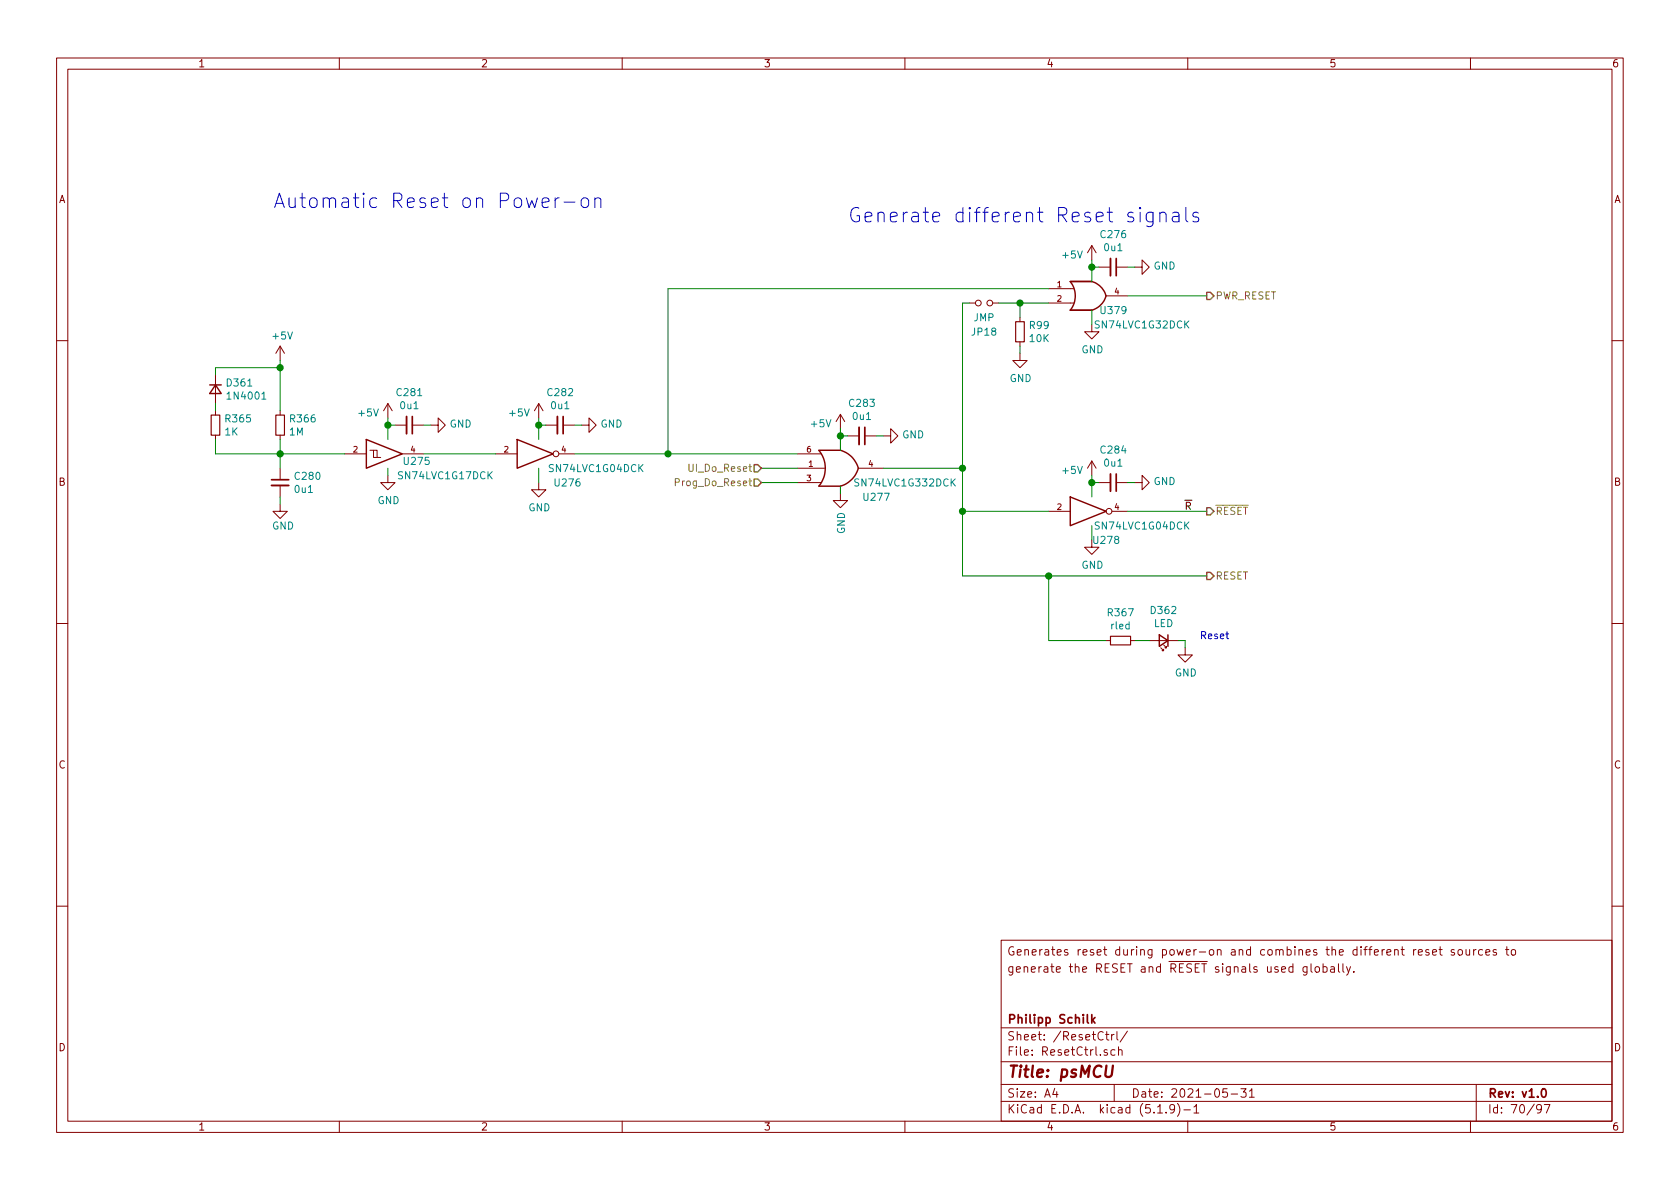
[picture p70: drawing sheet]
<svg xmlns="http://www.w3.org/2000/svg" width="297mm" height="210mm" viewBox="0 0 297 210" stroke-linecap="round" stroke-linejoin="round" font-family="sans-serif">
<defs><g id="words">
<g font-size="3.5" fill="#0000c2">
<text x="48.3" y="36.8">Automatic Reset on Power-on</text>
<text x="149.9" y="39.4">Generate different Reset signals</text>
</g>
<text font-size="2.8" fill="#840000" x="178" y="190.5">Title: psMCU</text>
<g font-size="2.1" fill="#840000">
<text x="178" y="172">generate the RESET and RESET signals used globally.</text>
<text x="178" y="169">Generates reset during power-on and combines the different reset sources to</text>
<text x="178" y="184">Sheet: /ResetCtrl/</text>
<text x="178" y="181">Philipp Schilk</text>
<text x="178" y="186.7">File: ResetCtrl.sch</text>
<text x="178" y="196.9">KiCad E.D.A. kicad (5.1.9)-1</text>
<text x="178" y="194.1">Size: A4</text>
<text x="200" y="194.1">Date: 2021-05-31</text>
<text x="263" y="194.1">Rev: v1.0</text>
<text x="263" y="196.9">Id: 70/97</text>
</g>
<g font-size="1.8" fill="#840000">
<text x="35" y="11.9">1</text>
<text x="85" y="11.9">2</text>
<text x="135" y="11.9">3</text>
<text x="185" y="11.9">4</text>
<text x="235" y="11.9">5</text>
<text x="285" y="11.9">6</text>
<text x="10.4" y="35.9">A</text>
<text x="285.4" y="35.9">A</text>
<text x="10.4" y="85.9">B</text>
<text x="285.4" y="85.9">B</text>
<text x="10.4" y="135.9">C</text>
<text x="285.4" y="135.9">C</text>
<text x="10.4" y="185.9">D</text>
<text x="285.4" y="185.9">D</text>
<text x="35" y="199.9">1</text>
<text x="85" y="199.9">2</text>
<text x="135" y="199.9">3</text>
<text x="185" y="199.9">4</text>
<text x="235" y="199.9">5</text>
<text x="285" y="199.9">6</text>
</g>
<g font-size="1.8" fill="#008484">
<text x="188" y="45.7">+5V</text>
<text x="194.7" y="42.1">C276</text>
<text x="195.3" y="44.4">0u1</text>
<text x="204" y="47.7">GND</text>
<text x="171.9" y="59.4">JP18</text>
<text x="172.2" y="56.8">JMP</text>
<text x="182.1" y="58.2">R99</text>
<text x="193.9" y="58.1">SN74LVC1G32DCK</text>
<text x="194.7" y="55.5">U379</text>
<text x="48.3" y="60">+5V</text>
<text x="182.1" y="60.5">10K</text>
<text x="191.2" y="62.5">GND</text>
<text x="40.2" y="68.3">D361</text>
<text x="40.5" y="70.7">1N4001</text>
<text x="70.3" y="70">C281</text>
<text x="97" y="70">C282</text>
<text x="150.3" y="72">C283</text>
<text x="178.5" y="67.6">GND</text>
<text x="39.8" y="77">1K</text>
<text x="40" y="74.7">R365</text>
<text x="51.2" y="77">1M</text>
<text x="51.4" y="74.7">R366</text>
<text x="63.5" y="73.7">+5V</text>
<text x="70.9" y="72.4">0u1</text>
<text x="79.5" y="75.6">GND</text>
<text x="90.2" y="73.7">+5V</text>
<text x="97.5" y="72.4">0u1</text>
<text x="106.2" y="75.6">GND</text>
<text x="143.5" y="75.6">+5V</text>
<text x="150.9" y="74.3">0u1</text>
<text x="159.5" y="77.5">GND</text>
<text x="71.6" y="82.2">U275</text>
<text x="97.4" y="83.5">SN74LVC1G04DCK</text>
<text x="188" y="83.8">+5V</text>
<text x="194.7" y="80.2">C284</text>
<text x="195.3" y="82.5">0u1</text>
<text x="52.2" y="87.2">0u1</text>
<text x="52.3" y="84.9">C280</text>
<text x="66.8" y="89.1">GND</text>
<text x="70.7" y="84.8">SN74LVC1G17DCK</text>
<text x="98.2" y="86">U276</text>
<text x="151.5" y="86">SN74LVC1G332DCK</text>
<text x="152.8" y="88.6">U277</text>
<text x="204" y="85.8">GND</text>
<text x="48.1" y="93.6">GND</text>
<text x="93.4" y="90.4">GND</text>
<text x="149.4" y="94.5" transform="rotate(-90 149.4 94.5)">GND</text>
<text x="193.9" y="93.6">SN74LVC1G04DCK</text>
<text x="191.2" y="100.6">GND</text>
<text x="193.5" y="96.2">U278</text>
<text x="196" y="109">R367</text>
<text x="196.5" y="111.3">rled</text>
<text x="203.6" y="108.6">D362</text>
<text x="204" y="110.9">LED</text>
<text x="207.7" y="119.6">GND</text>
</g>
<g font-size="1.8" fill="#848400">
<text x="214.9" y="53">PWR_RESET</text>
<text x="122.2" y="83.4">UI_Do_Reset</text>
<text x="119.9" y="86">Prog_Do_Reset</text>
<text x="214.9" y="91.1">RESET</text>
<text x="214.9" y="102.5">RESET</text>
</g>
<text font-size="1.8" x="209.5" y="90.2">R</text>
<text font-size="1.8" fill="#0000c2" x="212.1" y="113">Reset</text>
<g font-size="1.4" fill="#840000">
<text x="186.9" y="50.8">1</text>
<text x="186.9" y="53.3">2</text>
<text x="197.1" y="52.1">4</text>
<text x="62.5" y="80">2</text>
<text x="72.6" y="80">4</text>
<text x="89.2" y="80">2</text>
<text x="99.3" y="80">4</text>
<text x="142.7" y="80">6</text>
<text x="143" y="82.5">1</text>
<text x="153.6" y="82.5">4</text>
<text x="142.7" y="85.1">3</text>
<text x="186.9" y="90.2">2</text>
<text x="197.1" y="90.2">4</text>
</g>
</g></defs>
<g fill="none" stroke="#840000" stroke-width=".18">
<path d="M10 10.3h277v189.9h-277zM12 12.2h273v186.1h-273zM60 10.3v1.9M110 10.3v1.9M160 10.3v1.9M210 10.3v1.9M260 10.3v1.9M171.4 53.6h1.1M175.5 53.6h1M180.3 56.1v.8M185.4 53.6h4.5M185.4 51h4.5"/>
<path d="M193 57.4v1.3h1.3l-1.3 1.2-1.2-1.2h1.2M193 43.4v2.6M193 43.4l-.7 1.3M193 43.4l.8 1.3M194.3 47.2h2M195.6 52.3h3.8M197.4 47.2h2M200.7 47.2h1.2v-1.2l1.3 1.2-1.3 1.3v-1.3M10 60.2h2M38.1 66.3v5.1M38.1 72.6v.8M38.1 77v.7"/>
<path d="M49.5 61.2v2.5M49.5 72.6v.8M49.5 77v.7M49.5 61.2l-.7 1.3M49.5 61.2l.8 1.3M65.4 79.6h.6v1.3h1.3M66 79.6h.7v1.3M68.6 71.4l-.8 1.2M68.6 71.4v2.5M68.6 71.4l.7 1.2M69.8 75.2h2.1M72.9 75.2h2"/>
<path d="M76.2 75.2h1.3v-1.3l1.2 1.3-1.2 1.2v-1.2M95.2 71.4l-.7 1.2M95.2 71.4v2.5M95.2 71.4l.8 1.2M96.5 75.2h2.1M99.6 75.2h2M102.9 75.2h1.2v-1.3l1.3 1.3-1.3 1.2v-1.2M148.6 73.3l-.8 1.2M148.6 73.3v2.5M148.6 73.3l.8 1.2M149.9 77.1h2M152.9 77.1h2"/>
<path d="M156.2 77.1h1.3v-1.3l1.2 1.3-1.2 1.3v-1.3M180.3 62.5v1.2h1.3l-1.3 1.3-1.2-1.3h1.2M180.3 60.4v.8M285 60.2h2M49.5 89.1v1.3h1.3l-1.3 1.3-1.2-1.3h1.2M49.5 82.8v2M49.5 85.8v2.1M61 80.3h3.8M68.6 84.1v1.2h1.2l-1.2 1.3-1.3-1.3h1.3M71.1 80.3h3.8M87.6 80.3h3.8M95.2 85.3v1.3h1.3l-1.3 1.3-1.2-1.3h1.2"/>
<path d="M98.8 80.3h2.8M141 82.8h4.8M141 85.3h4.2M141 80.3h4.2M148.6 87.2v1.3h1.3l-1.3 1.3-1.3-1.3h1.3M151.8 82.8h4.4M185.4 90.4h3.8M193 95.5v1.3h1.3l-1.3 1.2-1.2-1.2h1.2M193 81.5l-.7 1.3M193 81.5v2.6M193 81.5l.8 1.3M194.3 85.3h2"/>
<path d="M196.6 90.4h2.8M197.4 85.3h2M200.7 85.3h1.2v-1.2l1.3 1.2-1.3 1.3v-1.3M10 110.3h2M195.6 113.3h.7M199.9 113.3h.8M203.2 113.3h5.1M205.2 114.5l.5 .6h-.2h.2v-.3M205.7 114l.5 .5h-.2h.2v-.2M209.5 114.5v1.3h1.3l-1.3 1.3-1.2-1.3h1.2M285 110.3h2M10 160.2h2"/>
<path d="M177 166.3h108v32h-108zM231.1 170.9v1.3l-.3 .2h-.3M231.1 171l-.4-.1-.3 .3 .1 .6 .2 .1h.4M231.8 170.4v1.3l.2 .2M232.6 171.1l.2-.2 .4 .2v.7l-.2 .1-.4-.1zM233.9 171l.5-.1 .2 .3v.6l-.2 .1h-.5M233.9 170.4v1.5M235.3 171h.6v.9M235.9 171.3l-.5 .1a.29 .29 0 0 0-.2 .2 .29 .29 0 0 0 .2 .3h.5M236.7 170.4v1.3l.2 .2M237.4 170.4v1.3l.2 .2M238.1 170.9l.3 1"/>
<path d="M238.8 170.9l-.5 1.4-.2 .1M239.4 171.8v.1M249.9 167.9v1M250.4 167.9l-.3 .1-.2 .2M250.8 168.4l.7-.1-.1-.3-.4-.1-.2 .2 .1 .7h.5M252.6 168l-.3-.1-.2 .2v.2l.5 .2v.3h-.5M253.3 168.4l.7-.1-.1-.3-.4-.1-.2 .2 .1 .7h.5M254.4 167.9h.6M254.6 167.4v1.3l.4 .2M257.1 168l-.3-.1-.2 .2v.2l.5 .2v.3h-.5M257.9 168l.2-.1 .4 .1v.8l-.2 .1-.4-.1zM259.2 167.9l.1 .9 .3 .1 .2-.1"/>
<path d="M259.8 167.9v1M260.6 167.9v1M261 167.9l-.4 .3M262.1 168l-.4-.1-.3 .3 .1 .6 .2 .1 .4-.1M262.7 168.4l.7-.1-.1-.3-.4-.1-.2 .2 .1 .7h.5M264.6 168a.37 .37 0 0 0-.6 .1l.1 .2 .5 .2v.1l-.2 .3-.4-.1M266.2 167.9h.6M266.4 167.4v1.3l.4 .2M267.3 168l.2-.1 .4 .1v.8l-.2 .1-.4-.1zM285 160.2h2M60 198.3v1.9M110 198.3v1.9"/>
<path d="M160 198.3v1.9M177 194.8h108M177 191.8h108M177 187.8h108M177 181.8h108M186.5 192.5l-.4 1h1M186.8 193v1M195.5 182.9h.6M195.7 182.4v1.3l.4 .2M195.8 185.7l-.4-.1-.2 .2 .1 .2 .5 .2v.3h-.6M196.5 182.9v1M197 182.9l-.5 .3"/>
<path d="M197 191.8v3M197.1 185.7l-.4-.1-.3 .3 .1 .6 .2 .1 .4-.1M197.5 182.4v1.3l.2 .2M197.8 185.7l.2-.1 .3 .1 .1 .9M197.8 185.1v1.5M199.3 182.3l-1.3 2M204.7 196.8h.8M206.2 196.7v.1M207.7 196l-.1 .1a.48 .48 0 0 1-.6 .1l-.2-.2 .2-.6a.48 .48 0 0 1 .6 .1 1.27 1.27 0 0 1-.2 1.2l-.4 .1M208.2 195.1a1.71 1.71 0 0 1 0 2.3M209.3 196.3h1.2M210 198.3v1.9"/>
<path d="M211.1 195.8l.4-.5v1.5M211.1 196.8h.9M217 192.5h-.7l-.1 .7 .2-.1 .5 .1 .1 .2v.5l-.2 .1-.6-.1M217.7 193.5h1.1M219.4 192.5h.9l-.5 .6 .5 .1v.7l-.3 .1-.6-.1M220.9 193l.4-.5v1.5M220.9 194h.9M260 198.3v1.9M261 191.8v6.5M272.5 196l-.1 .2a.48 .48 0 0 1-.6-.1v-.6a.48 .48 0 0 1 .6-.1l.1 .1a1.19 1.19 0 0 1-.2 1.2l-.5 .1M273 195.3h1l-.6 1.5"/>
<circle cx="173" cy="53.6" r=".51"/>
<circle cx="175" cy="53.6" r=".51"/>
<circle cx="98.3" cy="80.3" r=".51"/>
<circle cx="196.1" cy="90.4" r=".51"/>
</g>
<path d="M197.4 45.7v3.1M72.9 73.7v3M99.6 73.7v3M152.9 75.6v3M48 84.8h3.1M197.4 83.8v3.1M192.3 179.4v1.3l.2 .2M193 179.4v1.5M193.6 179.9l-.6 .6M193.2 180.4l.4 .5M272.7 192.7l.2-.2a.81 .81 0 0 1 .6 .6 .81 .81 0 0 1-.3 .8l-.2 .1a.79 .79 0 0 1-.3-1.3z" fill="none" stroke="#840000" stroke-width=".3"/>
<path d="M195.6 188.4l-.2 1.7 .2 .2a.66 .66 0 0 0 1-.2l.2-1.7" fill="none" stroke="#840000" stroke-width=".41"/>
<path d="M196.3 45.7v3.1M71.9 73.7v3M98.6 73.7v3M151.9 75.6v3M48 85.8h3.1M196.3 83.8v3.1" fill="none" stroke="#840000" stroke-width=".33"/>
<path d="M179.6 56.9h1.5v3.5h-1.5zM37.3 73.4h1.6v3.6h-1.6zM48.8 73.4h1.5v3.6h-1.5zM196.3 112.5h3.6v1.5h-3.6z" fill="none" stroke="#840000" stroke-width=".2"/>
<path d="M189.2 49.8h3.8a3.7 3.7 0 0 1 2.6 2.5 3.7 3.7 0 0 1-2.6 2.6l-3.8-.1a4 4 0 0 0 0-5M37.1 68.1h2M38.1 68.1l1 1.5h-2zM64.8 77.7l6.3 2.6-6.3 2.5zM91.4 77.7l6.4 2.6-6.4 2.5zM144.8 79.6a4.9 4.9 0 0 1 0 6.3M144.8 79.6h3.8a4.5 4.5 0 0 1 3.2 3.2 4.7 4.7 0 0 1-3.2 3.2h-3.8M189.2 87.9l6.4 2.5-6.4 2.6zM205 112.3l1.5 1-1.5 1zM206.5 112.3v2" fill="none" stroke="#840000" stroke-width=".25"/>
<path d="M46.3 70.6h.7" fill="none" stroke="#008484" stroke-width=".18"/>
<g fill="#ffffc2" stroke="#ffffc2" stroke-width=".18">
<path d="M189.2 54.9h3.8z"/>
<path d="M189.2 49.8h3.8z"/>
</g>
<g fill="none" stroke="#008400" stroke-width=".18">
<path d="M171.4 53.6h-1.2v48.2h43.2M176.5 53.6h8.9M180.3 53.6v2.5M185.4 51h-67.3v29.3M193 46v3.8M193 54.9v2.5M193 47.2h1.3M199.4 52.3h14M199.4 47.2h1.3M38.1 77.7v2.6h22.9M38.1 71.4v1.2M49.5 63.7v8.9"/>
<path d="M49.5 77.7v5.1M49.5 65h-11.4v1.3M68.6 75.2h1.2M68.6 73.9v3.8M74.9 75.2h1.3M95.2 75.2h1.3M95.2 73.9v3.8M101.6 75.2h1.3M148.6 75.8v3.8M148.6 77.1h1.3M154.9 77.1h1.3M180.3 61.2v1.3"/>
<path d="M49.5 87.9v1.2M68.6 82.8v1.3M74.9 80.3h12.7M95.2 82.8v2.5M101.6 80.3h39.4M134.6 82.8h6.4M134.6 85.3h6.4M148.6 86v1.2M156.2 82.8h14M170.2 90.4h15.2M193 85.3h1.3M193 84.1v3.8"/>
<path d="M193 93v2.5M199.4 85.3h1.3M199.4 90.4h14M185.4 101.8v11.5h10.2M200.7 113.3h2.5M208.3 113.3h1.2v1.2"/>
</g>
<path d="M213.4 51.7h.6l.6 .6-.6 .7h-.6zM133.3 82.2h.7l.6 .6-.6 .6h-.7zM133.3 84.7h.7l.6 .6-.6 .7h-.7zM213.4 89.8h.6l.6 .6-.6 .7h-.6zM213.4 101.2h.6l.6 .6-.6 .7h-.6z" fill="none" stroke="#848400" stroke-width=".25"/>
<path d="M119.4 85.3l.6-.1 .1-.4-.2-.2h-.5v1.3" fill="none" stroke="#848400" stroke-width=".18"/>
<g fill="none" stroke="#0000c2" stroke-width=".18">
<path d="M95.9 35.8l1.2-.2-.1-.5-.8-.1-.3 .4v.9l.1 .3 .2 .1 .8-.1M98.1 35v1.7M98.9 35a.69 .69 0 0 0-.8 .5M99.7 35.7h2M102.9 35.2a.69 .69 0 0 1 .7-.2 .69 .69 0 0 1 .5 .5v.7a.7 .7 0 0 1-.7 .5 .7 .7 0 0 1-.7-.5v-.7zM105.2 35.2a.61 .61 0 0 1 1 .2v1.3M105.2 35v1.7M201.6 36.7l-.2 .1 .2 .1 .1-.1-.1-.1v.2M203.9 37.5v2.1a.68 .68 0 0 1-1.1 .3M203.9 37.7l-.8-.2-.2 .2-.2 .3v.8l.2 .3 .2 .1 .8-.1M205.1 37.8a.66 .66 0 0 1 .9-.1l.2 .2v1.3M205.1 37.5v1.7"/>
<path d="M207.4 37.7l.2-.2 .8 .2 .1 1.5M208.5 38.1l-.3 .2h-.6a.5 .5 0 0 0-.4 .5 .5 .5 0 0 0 .4 .4h.6l.3-.1M209.7 36.7v2.2l.3 .3M211.9 37.7l-.6-.2-.3 .2-.1 .2 .1 .4 .9 .2 .1 .3-.1 .3-.3 .1-.7-.1"/>
</g>
<g fill="#008400" stroke="#008400" stroke-width=".25">
<circle cx="170.2" cy="82.8" r=".51"/>
<circle cx="118.1" cy="80.3" r=".51"/>
<circle cx="193" cy="47.2" r=".51"/>
<circle cx="180.3" cy="53.6" r=".51"/>
<circle cx="148.6" cy="77.1" r=".51"/>
<circle cx="185.4" cy="101.8" r=".51"/>
<circle cx="95.3" cy="75.2" r=".51"/>
<circle cx="49.5" cy="65" r=".51"/>
<circle cx="170.2" cy="90.4" r=".51"/>
<circle cx="49.5" cy="80.3" r=".51"/>
<circle cx="68.6" cy="75.2" r=".51"/>
<circle cx="193" cy="85.3" r=".51"/>
</g>
<use href="#words"/>
</svg>
